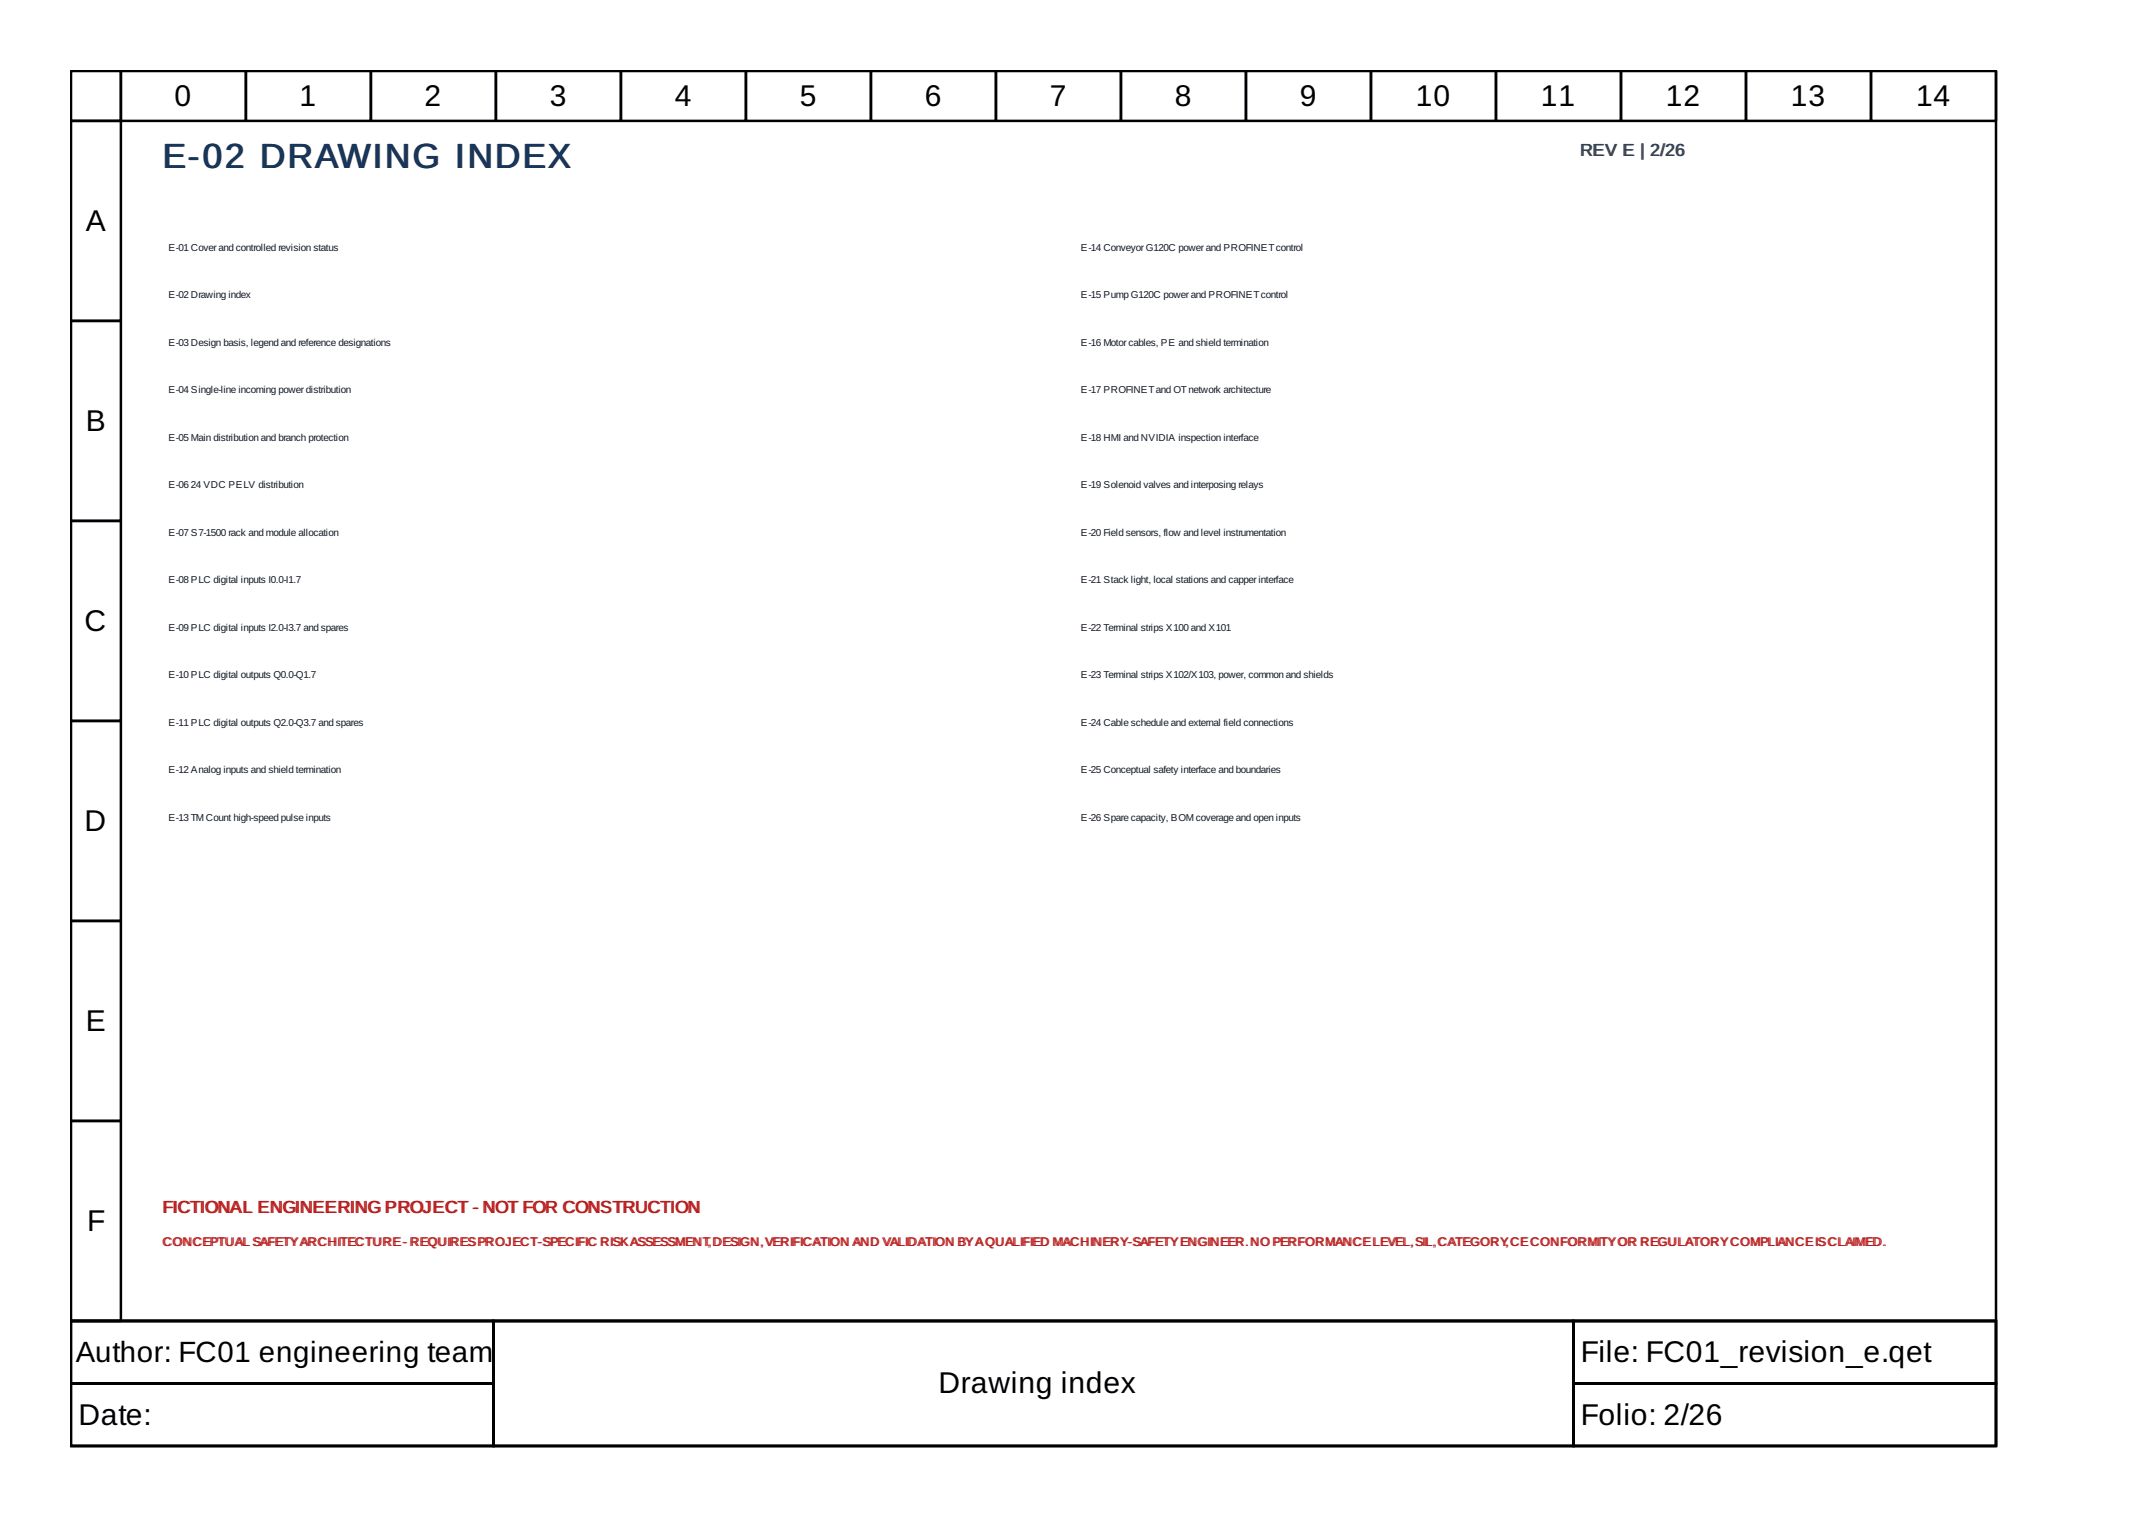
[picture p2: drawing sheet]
<svg xmlns="http://www.w3.org/2000/svg" width="297mm" height="210mm" viewBox="0 0 297 210" stroke-linecap="round" stroke-linejoin="round" font-family="sans-serif">
<defs><g id="words">
<text font-size="4.8" fill="#17365d" x="22.4" y="23.3">E-02 DRAWING INDEX</text>
<g font-size="4.1">
<text x="24.1" y="14.6">0</text>
<text x="41.4" y="14.6">1</text>
<text x="58.6" y="14.6">2</text>
<text x="75.9" y="14.6">3</text>
<text x="93.2" y="14.6">4</text>
<text x="110.4" y="14.6">5</text>
<text x="127.7" y="14.6">6</text>
<text x="145" y="14.6">7</text>
<text x="162.2" y="14.6">8</text>
<text x="179.5" y="14.6">9</text>
<text x="195.5" y="14.6">10</text>
<text x="212.8" y="14.6">11</text>
<text x="230.1" y="14.6">12</text>
<text x="247.3" y="14.6">13</text>
<text x="264.6" y="14.6">14</text>
<text x="11.9" y="31.9">A</text>
<text x="11.9" y="59.5">B</text>
<text x="11.7" y="87.1">C</text>
<text x="11.7" y="114.7">D</text>
<text x="11.9" y="142.4">E</text>
<text x="12" y="170">F</text>
<text x="218.3" y="188.1">File: FC01_revision_e.qet</text>
<text x="10.8" y="196.7">Date:</text>
<text x="129.6" y="192.4">Drawing index</text>
<text x="218.3" y="196.7">Folio: 2/26</text>
</g>
<text font-size="4" x="10.5" y="188.1">Author: FC01 engineering team</text>
<g font-size="2.4" fill="#374151">
<text x="218.2" y="21.5">REV E</text>
<text x="218.3" y="21.5">REV E || 2/26</text>
<text x="228" y="21.5">2/26</text>
</g>
<g font-size="2.4" fill="#b91c1c">
<text x="22.4" y="167.6">FICTIONAL ENGINEERINGPROJECT --NOT FOR CONSTRUCTION</text>
<text x="22.6" y="167.6">FICTIONAL ENGINEERING PROJECT</text>
<text x="66.8" y="167.6">NOT FOR CONSTRUCTION</text>
</g>
<g font-size="1.7" fill="#b91c1c">
<text x="22.4" y="172.1">C ONC EPTUAL SAFETYAR CH ITECTU RE -R EQUIR ESPR OJEC T-SPEC FIC R ISKASSESSMEN T DESIGN ,VER FICATION AND VALIDATION BYA QUALIFIED MACH INER Y-SAFETY ENGIN EER..N OPER FORMAN CE LEVEL,SIL, CATEGOR YCE CON FORMITY OR R EGULATOR YC OMPLIANC EIIS CLAIMED .</text>
<text x="22.6" y="172.1">CON CEPTU ALSAFETY ARC HITEC TUR E- REQU IRES PROJ ECT-SPECIIFIC RISK ASSESSMENT,,D ESIGN, VERIIFIC ATION AN D VALID ATION BY AQU ALIFIED MAC HIN ERY-SAFETYEN GINEER NO PERFOR MANC ELEVEL, SIL,C ATEGORY,,C EC ONFOR MITYOR REGU LATORY COMPLIAN CE SC LAIMED.</text>
</g>
<g font-size="1.4" fill="#111827">
<text x="23.3" y="34.6">E-01 Coverand controlled revision status</text>
<text x="149.3" y="34.6">E-14 ConveyorG120C powerand PROFINETcontrol</text>
<text x="23.3" y="41.2">E-02 Drawing index</text>
<text x="149.3" y="41.2">E-15 Pump G120C powerand PROFINETcontrol</text>
<text x="23.3" y="47.8">E-03 Design basis, legend and reference designations</text>
<text x="149.3" y="47.8">E-16 Motorcables, PE and shield termination</text>
<text x="23.3" y="54.3">E-04 Single-line incoming powerdistribution</text>
<text x="149.3" y="54.3">E-17 PROFINETand OTnetwork architecture</text>
<text x="23.3" y="60.9">E-05 Main distribution and branch protection</text>
<text x="149.3" y="60.9">E-18 HMI and NVIDIA inspection interface</text>
<text x="23.3" y="67.4">E-06</text>
<text x="26.4" y="67.4">24 VDC PELV distribution</text>
<text x="149.3" y="67.4">E-19 Solenoid valves and interposing relays</text>
<text x="23.3" y="74">E-07 S7-1500 rack and module allocation</text>
<text x="149.3" y="74">E-20 Field sensors, flow and level instrumentation</text>
<text x="23.3" y="80.6">E-08 PLC digital inputs I0.0-I1.7</text>
<text x="149.3" y="80.6">E-21 Stack light, local stations and capperinterface</text>
<text x="23.3" y="87.1">E-09 PLC digital inputs I2.0-I3.7 and spares</text>
<text x="149.3" y="87.1">E-22 Terminal strips X100 and X101</text>
<text x="23.3" y="93.7">E-10 PLC digital outputs Q0.0-Q1.7</text>
<text x="149.3" y="93.7">E-23 Terminal strips X102/X103, power, common and shields</text>
<text x="23.3" y="100.2">E-11 PLC digital outputs Q2.0-Q3.7 and spares</text>
<text x="149.3" y="100.2">E-24 Cable schedule and external field connections</text>
<text x="23.3" y="106.8">E-12 Analog inputs and shield termination</text>
<text x="149.3" y="106.8">E-25 Conceptual safety interface and boundaries</text>
<text x="23.3" y="113.4">E-13 TMCount high-speed pulse inputs</text>
<text x="149.3" y="113.4">E-26 Spare capacity, BOMcoverage and open inputs</text>
</g>
</g></defs>
<g fill="none" stroke="#000" stroke-width=".35">
<path d="M9.8 9.8h265.8v172.6h-265.8zM9.8 9.8h6.9v6.9h-6.9zM9.8 16.7h6.9v27.6h-6.9zM16.7 9.8h17.3v6.9h-17.3zM34 9.8h17.2v6.9h-17.2zM51.2 9.8h17.3v6.9h-17.3zM68.5 9.8h17.2v6.9h-17.2zM85.7 9.8h17.3v6.9h-17.3zM103 9.8h17.3v6.9h-17.3zM120.3 9.8h17.2v6.9h-17.2zM137.5 9.8h17.3v6.9h-17.3zM154.8 9.8h17.3v6.9h-17.3z"/>
<path d="M172.1 9.8h17.2v6.9h-17.2zM189.3 9.8h17.3v6.9h-17.3zM206.6 9.8h17.2v6.9h-17.2zM223.8 9.8h17.3v6.9h-17.3zM241.1 9.8h17.3v6.9h-17.3zM258.4 9.8h17.2v6.9h-17.2zM9.8 44.3h6.9v27.6h-6.9zM9.8 71.9h6.9v27.7h-6.9zM9.8 99.6h6.9v27.6h-6.9zM9.8 127.2h6.9v27.6h-6.9zM9.8 154.8h6.9v27.6h-6.9zM9.8 182.4h265.8v17.3h-265.8z"/>
<path d="M9.8 182.4h58.3v8.6h-58.3zM9.8 191h58.3v8.7h-58.3zM68.1 182.4h149.2v17.3h-149.2zM217.3 182.4h58.3v8.6h-58.3zM217.3 191h58.3v8.7h-58.3z"/>
</g>
<use href="#words"/>
</svg>
